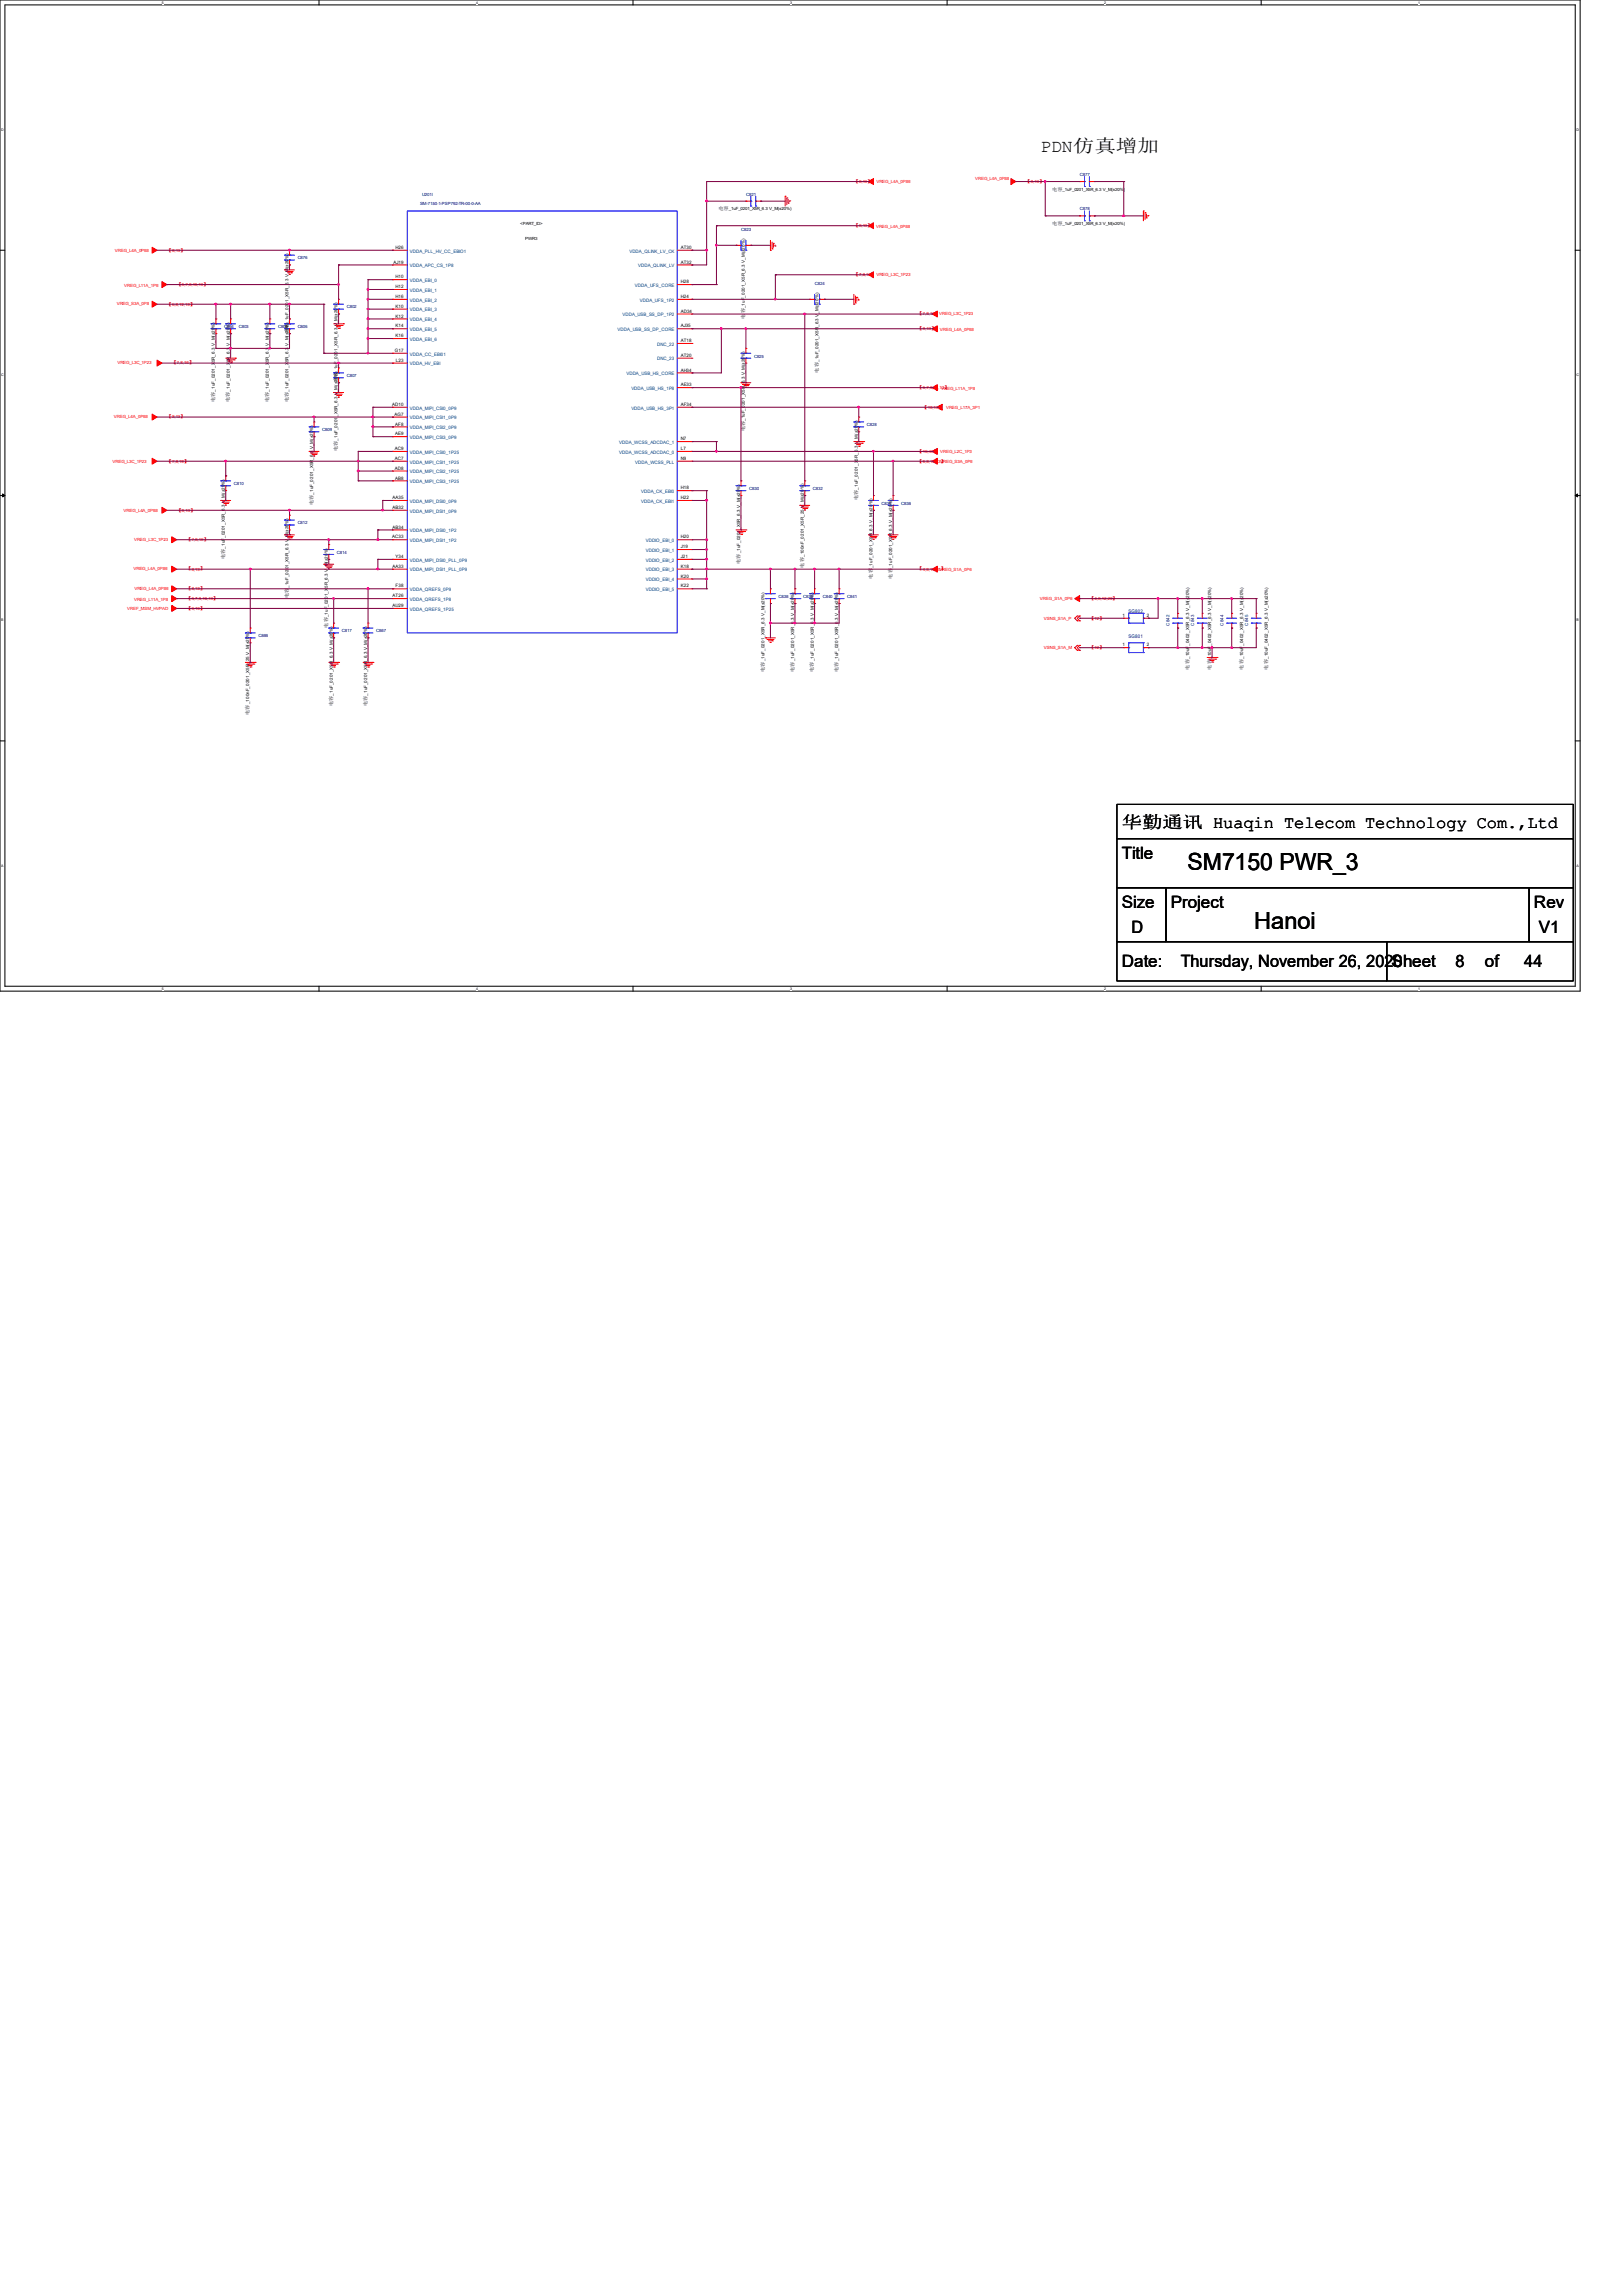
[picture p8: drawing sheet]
<svg xmlns="http://www.w3.org/2000/svg" width="210mm" height="297mm" viewBox="0 0 210 297" stroke-linecap="round" stroke-linejoin="round" font-family="sans-serif">
<defs><g id="words">
<g font-size="3">
<text x="153.7" y="112.6">SM7150 PWR_3</text>
<text x="162.3" y="120.2">Hanoi</text>
</g>
<text font-size="2.3" x="134.6" y="19.7">PDN仿真增加</text>
<g font-size="2.2">
<text x="145.2" y="107.2">华勤通讯 Huaqin Telecom Technology Com.,Ltd</text>
<text x="145.2" y="111.2">Title</text>
<text x="145.2" y="117.6">Size</text>
<text x="151.5" y="117.6">Project</text>
<text x="198.5" y="117.6">Rev</text>
<text x="145.2" y="125.2">Date:</text>
<text x="146.4" y="120.7">D</text>
<text x="152.8" y="125.2">Thursday, November 26, 2020</text>
<text x="180.1" y="125.2">Sheet</text>
<text x="188.3" y="125.2">8</text>
<text x="192.2" y="125.2">of</text>
<text x="197.2" y="125.2">44</text>
<text x="199.1" y="120.7">V1</text>
</g>
<g font-size=".6" fill="#f00">
<text x="110.5" y="23.7">【</text>
<text x="111.2" y="23.7">8,13</text>
<text x="112.2" y="23.7">】</text>
<text x="113.4" y="23.6">VREG_L4A_0P88</text>
<text x="126.2" y="23.3">VREG_L4A_0P88</text>
<text x="132.7" y="23.7">【</text>
<text x="133.4" y="23.7">8,13</text>
<text x="134.5" y="23.7">】</text>
<text x="110.5" y="29.4">【</text>
<text x="111.2" y="29.4">8,13</text>
<text x="112.2" y="29.4">】</text>
<text x="113.4" y="29.5">VREG_L4A_0P88</text>
<text x="14.9" y="32.6">VREG_L4A_0P88</text>
<text x="21.6" y="32.6">【</text>
<text x="22.3" y="32.6">8,13</text>
<text x="23.3" y="32.6">】</text>
<text x="110.5" y="35.7">【</text>
<text x="111.2" y="35.7">7,8,16</text>
<text x="112.7" y="35.7">】</text>
<text x="113.4" y="35.7">VREG_L3C_1P23</text>
<text x="15.1" y="39.5">VREG_S3A_0P8</text>
<text x="16.1" y="37.1">VREG_L11A_1P8</text>
<text x="21.6" y="39.5">【</text>
<text x="22.3" y="39.5">6,8,12,13</text>
<text x="22.9" y="37">【</text>
<text x="23.5" y="37">6,7,8,10,13</text>
<text x="24.6" y="39.5">】</text>
<text x="26.3" y="37">】</text>
<text x="118.7" y="40.8">【</text>
<text x="119.4" y="40.8">7,8,16</text>
<text x="120.9" y="40.8">】</text>
<text x="121.5" y="40.8">VREG_L3C_1P23</text>
<text x="15.2" y="47.2">VREG_L3C_1P23</text>
<text x="22.2" y="47.2">【</text>
<text x="22.9" y="47.2">7,8,16</text>
<text x="24.4" y="47.2">】</text>
<text x="118.7" y="42.7">【</text>
<text x="119.4" y="42.7">8,13</text>
<text x="120.5" y="42.7">】</text>
<text x="121.6" y="42.8">VREG_L4A_0P88</text>
<text x="118.7" y="50.3">【</text>
<text x="119.4" y="52.9">【</text>
<text x="119.4" y="50.3">6,7,8,10,13</text>
<text x="120.1" y="52.9">10,13</text>
<text x="121.4" y="52.9">】</text>
<text x="121.8" y="50.4">VREG_L11A_1P8</text>
<text x="122.2" y="50.3">】</text>
<text x="122.4" y="53">VREG_L17A_3P1</text>
<text x="14.6" y="59.9">VREG_L3C_1P23</text>
<text x="14.7" y="54.1">VREG_L4A_0P88</text>
<text x="21.6" y="54.1">【</text>
<text x="21.6" y="59.9">【</text>
<text x="22.3" y="54.1">8,13</text>
<text x="22.3" y="59.9">7,8,16</text>
<text x="23.3" y="54.1">】</text>
<text x="23.8" y="59.9">】</text>
<text x="118.7" y="58.6">【</text>
<text x="118.7" y="59.9">【</text>
<text x="119.4" y="58.6">16,46</text>
<text x="119.4" y="59.9">6,8,12,13VREG_S3A_0P8</text>
<text x="120.8" y="58.6">】</text>
<text x="121.7" y="58.7">VREG_L2C_1P3</text>
<text x="121.7" y="59.9">】</text>
<text x="16" y="66.3">VREG_L4A_0P88</text>
<text x="17.4" y="70">VREG_L3C_1P23</text>
<text x="22.9" y="66.2">【</text>
<text x="23.5" y="66.2">8,13</text>
<text x="24.1" y="70">【</text>
<text x="24.6" y="66.2">】</text>
<text x="24.8" y="70">7,8,16</text>
<text x="26.3" y="70">】</text>
<text x="17.3" y="73.8">VREG_L4A_0P88</text>
<text x="17.4" y="77.7">VREG_L11A_1P8</text>
<text x="17.4" y="76.4">VREG_L4A_0P88</text>
<text x="24.1" y="76.4">【</text>
<text x="24.1" y="73.8">【</text>
<text x="24.1" y="77.6">【</text>
<text x="24.8" y="76.4">8,13</text>
<text x="24.8" y="73.8">8,13</text>
<text x="24.8" y="77.6">6,7,8,10,13</text>
<text x="25.9" y="76.4">】</text>
<text x="25.9" y="73.8">】</text>
<text x="27.6" y="77.6">】</text>
<text x="118.7" y="73.8">【</text>
<text x="119.4" y="73.8">4,8,12,20VREG_S1A_0P6</text>
<text x="121.7" y="73.8">】</text>
<text x="134.6" y="77.6">VREG_S1A_0P6</text>
<text x="141" y="77.6">【</text>
<text x="141.6" y="77.6">4,8,12,20</text>
<text x="143.9" y="77.6">】</text>
<text x="16.5" y="78.9">VREF_MSM_HVPAD</text>
<text x="24.1" y="78.9">【</text>
<text x="24.8" y="78.9">6,10</text>
<text x="25.9" y="78.9">】</text>
<text x="135.1" y="80.2">VSNS_S1A_P</text>
<text x="135.1" y="84">VSNS_S1A_M</text>
<text x="141" y="80.2">【</text>
<text x="141" y="84">【</text>
<text x="141.6" y="80.2">12</text>
<text x="141.6" y="84">12</text>
<text x="142.2" y="80.2">】</text>
<text x="142.2" y="84">】</text>
</g>
<g font-size=".6" fill="#000080">
<text x="139.7" y="22.8">C877</text>
<text x="54.4" y="26.6">SM-7150-1-PSP792-TR-00-0-AA</text>
<text x="54.6" y="25.3">U201I</text>
<text x="95.9" y="29.9">C823</text>
<text x="96.6" y="25.3">C821</text>
<text x="139.7" y="27.2">C878</text>
<text x="38.5" y="33.6">C876</text>
<text x="44.9" y="39.9">C802</text>
<text x="105.4" y="36.9">C824</text>
<text x="29" y="42.5">C864</text>
<text x="30.9" y="42.5">C803</text>
<text x="36" y="42.5">C805</text>
<text x="38.5" y="42.5">C806</text>
<text x="97.6" y="46.3">C825</text>
<text x="44.9" y="48.8">C807</text>
<text x="41.7" y="55.8">C809</text>
<text x="112.2" y="55.2">C828</text>
<text x="30.3" y="62.8">C810</text>
<text x="96.9" y="63.4">C830</text>
<text x="105.2" y="63.4">C832</text>
<text x="114.1" y="65.3">C835</text>
<text x="116.6" y="65.3">C836</text>
<text x="38.5" y="67.9">C812</text>
<text x="43.6" y="71.7">C814</text>
<text x="100.8" y="77.4">C838</text>
<text x="103.9" y="77.4">C839</text>
<text x="106.5" y="77.4">C840</text>
<text x="109.6" y="77.4">C841</text>
<text x="33.4" y="82.5">C866</text>
<text x="44.2" y="81.8">C817</text>
<text x="48.7" y="81.8">C867</text>
<text x="146" y="82.5">SG801</text>
<text x="146" y="79.3">SG802</text>
<text x="151.3" y="81" transform="rotate(-90 151.3 81)">C842</text>
<text x="154.5" y="81" transform="rotate(-90 154.5 81)">C843</text>
<text x="158.3" y="81" transform="rotate(-90 158.3 81)">C844</text>
<text x="161.5" y="81" transform="rotate(-90 161.5 81)">C845</text>
</g>
<g font-size=".6">
<text x="67.3" y="29.1">&lt;PART_ID&gt;</text>
<text x="93" y="27.2">电容</text>
<text x="94.3" y="27.2">_1uF_0201_X5R_6.3 V_M(±20%)</text>
<text x="136.1" y="24.7">电容</text>
<text x="136.1" y="29.1">电容</text>
<text x="137.5" y="24.7">_1uF_0201_X5R_6.3 V_M(±20%)</text>
<text x="137.5" y="29.1">_1uF_0201_X5R_6.3 V_M(±20%)</text>
<text x="50.9" y="34.1">AJ19</text>
<text x="51.2" y="32.2">H26</text>
<text x="67.9" y="31">PWR3</text>
<text x="88.1" y="32.2">AT30</text>
<text x="88.1" y="34.1">AT32</text>
<text x="37.3" y="41.8" transform="rotate(-90 37.3 41.8)">_1uF_0201_X5R_6.3 V_M(±20%)</text>
<text x="51.2" y="36">H10</text>
<text x="51.2" y="37.3">H12</text>
<text x="51.2" y="38.6">H16</text>
<text x="51.2" y="39.8">K10</text>
<text x="51.2" y="41.1">K12</text>
<text x="88.1" y="36.7">H28</text>
<text x="88.1" y="38.6">H24</text>
<text x="88.1" y="40.5">AD34</text>
<text x="96.4" y="41.2" transform="rotate(-90 96.4 41.2)">电容</text>
<text x="96.4" y="39.9" transform="rotate(-90 96.4 39.9)">_1uF_0201_X5R_6.3 V_M(±20%)</text>
<text x="37.3" y="43.1" transform="rotate(-90 37.3 43.1)">电容</text>
<text x="51.1" y="45.6">G17</text>
<text x="51.2" y="42.4">K14</text>
<text x="51.2" y="43.6">K16</text>
<text x="51.2" y="46.8">L23</text>
<text x="88.1" y="42.4">AJ35</text>
<text x="88.1" y="44.3">AT18</text>
<text x="88.1" y="46.2">AT20</text>
<text x="105.9" y="46.9" transform="rotate(-90 105.9 46.9)">_1uF_0201_X5R_6.3 V_M(±20%)</text>
<text x="27.8" y="52" transform="rotate(-90 27.8 52)">电容</text>
<text x="27.8" y="50.7" transform="rotate(-90 27.8 50.7)">_1uF_0201_X5R_6.3 V_M(±20%)</text>
<text x="29.7" y="52" transform="rotate(-90 29.7 52)">电容</text>
<text x="29.7" y="50.7" transform="rotate(-90 29.7 50.7)">_1uF_0201_X5R_6.3 V_M(±20%)</text>
<text x="34.8" y="52" transform="rotate(-90 34.8 52)">电容</text>
<text x="34.8" y="50.7" transform="rotate(-90 34.8 50.7)">_1uF_0201_X5R_6.3 V_M(±20%)</text>
<text x="37.3" y="52" transform="rotate(-90 37.3 52)">电容</text>
<text x="43.7" y="49.5" transform="rotate(-90 43.7 49.5)">电容</text>
<text x="50.8" y="52.5">AD10</text>
<text x="51.1" y="53.8">AG7</text>
<text x="88.1" y="50">AE33</text>
<text x="88.1" y="48.1">AH34</text>
<text x="88.1" y="52.5">AF34</text>
<text x="105.9" y="48.2" transform="rotate(-90 105.9 48.2)">电容</text>
<text x="43.7" y="58.4" transform="rotate(-90 43.7 58.4)">电容</text>
<text x="43.7" y="57" transform="rotate(-90 43.7 57)">_1uF_0201_X5R_6.3 V_M(±20%)_1uF_0201_X5R_6.3 V_M(±20%)</text>
<text x="51.1" y="58.3">AC9</text>
<text x="51.1" y="59.5">AC7</text>
<text x="51.1" y="55.1">AF8</text>
<text x="51.1" y="56.3">AE9</text>
<text x="88.1" y="58.3">L7</text>
<text x="88.1" y="59.5">N9</text>
<text x="88.1" y="57">N7</text>
<text x="96.4" y="55.8" transform="rotate(-90 96.4 55.8)">电容</text>
<text x="96.4" y="54.5" transform="rotate(-90 96.4 54.5)">_1uF_0201_X5R_6.3 V_M(±20%)</text>
<text x="40.5" y="65.4" transform="rotate(-90 40.5 65.4)">电容</text>
<text x="40.5" y="64" transform="rotate(-90 40.5 64)">_1uF_0201_X5R_6.3 V_M(±20%)</text>
<text x="50.8" y="64.6">AA35</text>
<text x="50.8" y="65.9">AB32</text>
<text x="51.1" y="60.8">AD8</text>
<text x="51.1" y="62.1">AB8</text>
<text x="88.1" y="63.3">H18</text>
<text x="88.1" y="64.6">H22</text>
<text x="111" y="64.7" transform="rotate(-90 111 64.7)">电容</text>
<text x="111" y="63.4" transform="rotate(-90 111 63.4)">_1uF_0201_X5R_6.3 V_M(±20%)</text>
<text x="29.1" y="71" transform="rotate(-90 29.1 71)">_1uF_0201_X5R_6.3 V_M(±20%)</text>
<text x="50.8" y="69.7">AC33</text>
<text x="50.8" y="68.4">AB34</text>
<text x="88.1" y="69.7">H20</text>
<text x="88.1" y="71">J19</text>
<text x="95.8" y="71.6" transform="rotate(-90 95.8 71.6)">_1uF_0201_X5R_6.3 V_M(±20%)</text>
<text x="29.1" y="72.3" transform="rotate(-90 29.1 72.3)">电容</text>
<text x="37.3" y="77.4" transform="rotate(-90 37.3 77.4)">电容</text>
<text x="37.3" y="76.1" transform="rotate(-90 37.3 76.1)">_1uF_0201_X5R_6.3 V_M(±20%)</text>
<text x="50.8" y="73.5">AA33</text>
<text x="50.8" y="77.3">AT26</text>
<text x="51.2" y="72.2">Y34</text>
<text x="51.2" y="76">F38</text>
<text x="88.1" y="72.2">J21</text>
<text x="88.1" y="73.5">K18</text>
<text x="88.1" y="74.8">K20</text>
<text x="88.1" y="76">K22</text>
<text x="95.8" y="73" transform="rotate(-90 95.8 73)">电容</text>
<text x="104" y="73.4" transform="rotate(-90 104 73.4)">电容</text>
<text x="104" y="72.1" transform="rotate(-90 104 72.1)">_100nF_0201_X5R_25 V_M(±20%)</text>
<text x="112.9" y="74.9" transform="rotate(-90 112.9 74.9)">电容</text>
<text x="112.9" y="73.5" transform="rotate(-90 112.9 73.5)">_1uF_0201_X5R_6.3 V_M(±20%)</text>
<text x="115.4" y="74.9" transform="rotate(-90 115.4 74.9)">电容</text>
<text x="115.4" y="73.5" transform="rotate(-90 115.4 73.5)">_1uF_0201_X5R_6.3 V_M(±20%)</text>
<text x="42.4" y="81.2" transform="rotate(-90 42.4 81.2)">电容</text>
<text x="42.4" y="79.9" transform="rotate(-90 42.4 79.9)">_1uF_0201_X5R_6.3 V_M(±20%)</text>
<text x="50.8" y="78.6">AU29</text>
<text x="145.2" y="83.7">1</text>
<text x="145.2" y="79.8">1</text>
<text x="148.4" y="83.7">2</text>
<text x="148.4" y="79.8">2</text>
<text x="98.9" y="87" transform="rotate(-90 98.9 87)">电容</text>
<text x="98.9" y="85.6" transform="rotate(-90 98.9 85.6)">_1uF_0201_X5R_6.3 V_M(±20%)</text>
<text x="102.7" y="87" transform="rotate(-90 102.7 87)">电容</text>
<text x="102.7" y="85.6" transform="rotate(-90 102.7 85.6)">_1uF_0201_X5R_6.3 V_M(±20%)</text>
<text x="105.3" y="87" transform="rotate(-90 105.3 87)">电容</text>
<text x="105.3" y="85.6" transform="rotate(-90 105.3 85.6)">_1uF_0201_X5R_6.3 V_M(±20%)</text>
<text x="108.5" y="87" transform="rotate(-90 108.5 87)">电容</text>
<text x="108.5" y="85.6" transform="rotate(-90 108.5 85.6)">_1uF_0201_X5R_6.3 V_M(±20%)</text>
<text x="153.9" y="86.7" transform="rotate(-90 153.9 86.7)">电容</text>
<text x="153.9" y="85.3" transform="rotate(-90 153.9 85.3)">_10uF_0402_X5R_6.3 V_M(±20%)</text>
<text x="156.7" y="86.7" transform="rotate(-90 156.7 86.7)">电容</text>
<text x="156.7" y="85.3" transform="rotate(-90 156.7 85.3)">_10uF_0402_X5R_6.3 V_M(±20%)</text>
<text x="160.9" y="86.7" transform="rotate(-90 160.9 86.7)">电容</text>
<text x="160.9" y="85.3" transform="rotate(-90 160.9 85.3)">_10uF_0402_X5R_6.3 V_M(±20%)</text>
<text x="164" y="86.7" transform="rotate(-90 164 86.7)">电容</text>
<text x="164.1" y="85.3" transform="rotate(-90 164.1 85.3)">_10uF_0402_X5R_6.3 V_M(±20%)</text>
<text x="32.3" y="92.5" transform="rotate(-90 32.3 92.5)">电容</text>
<text x="32.3" y="91.1" transform="rotate(-90 32.3 91.1)">_100nF_0201_X5R_25 V_M(±20%)</text>
<text x="43.1" y="91.4" transform="rotate(-90 43.1 91.4)">电容</text>
<text x="43.1" y="90" transform="rotate(-90 43.1 90)">_1uF_0201_X5R_6.3 V_M(±20%)</text>
<text x="47.5" y="91.4" transform="rotate(-90 47.5 91.4)">电容</text>
<text x="47.5" y="90" transform="rotate(-90 47.5 90)">_1uF_0201_X5R_6.3 V_M(±20%)</text>
</g>
<g font-size=".6" fill="#004080">
<text x="53" y="32.7">VDDA_PLL_HV_CC_EBIO1</text>
<text x="53" y="34.6">VDDA_APC_CS_1P8</text>
<text x="81.4" y="32.7">VDDA_QLINK_LV_CK</text>
<text x="82.6" y="34.6">VDDA_QLINK_LV</text>
<text x="53" y="36.5">VDDA_EBI_0</text>
<text x="53" y="37.8">VDDA_EBI_1</text>
<text x="53" y="39">VDDA_EBI_2</text>
<text x="53" y="40.3">VDDA_EBI_3</text>
<text x="53" y="41.6">VDDA_EBI_4</text>
<text x="80.6" y="40.9">VDDA_USB_SS_DP_1P2</text>
<text x="82.2" y="37.1">VDDA_UFS_CORE</text>
<text x="82.8" y="39">VDDA_UFS_1P2</text>
<text x="53" y="42.8">VDDA_EBI_5</text>
<text x="53" y="44.1">VDDA_EBI_6</text>
<text x="53" y="47.3">VDDA_HV_EBI</text>
<text x="53" y="46">VDDA_CC_EBI01</text>
<text x="79.9" y="42.8">VDDA_USB_SS_DP_CORE</text>
<text x="85" y="44.7">DNC_22</text>
<text x="85" y="46.7">DNC_23</text>
<text x="53" y="53">VDDA_MIPI_CSI0_0P9</text>
<text x="81.1" y="48.6">VDDA_USB_HS_CORE</text>
<text x="81.7" y="50.5">VDDA_USB_HS_1P8</text>
<text x="81.7" y="53">VDDA_USB_HS_3P1</text>
<text x="53" y="58.7">VDDA_MIPI_CSI0_1P25</text>
<text x="53" y="54.3">VDDA_MIPI_CSI1_0P9</text>
<text x="53" y="60">VDDA_MIPI_CSI1_1P25</text>
<text x="53" y="55.5">VDDA_MIPI_CSI2_0P9</text>
<text x="53" y="56.8">VDDA_MIPI_CSI3_0P9</text>
<text x="80.1" y="58.7">VDDA_WCSS_ADCDAC_0</text>
<text x="80.1" y="57.4">VDDA_WCSS_ADCDAC_1</text>
<text x="82.2" y="60">VDDA_WCSS_PLL</text>
<text x="53" y="61.3">VDDA_MIPI_CSI2_1P25</text>
<text x="53" y="65.1">VDDA_MIPI_DSI0_0P9</text>
<text x="53" y="62.5">VDDA_MIPI_CSI3_1P25</text>
<text x="83" y="63.8">VDDA_CK_EBI0</text>
<text x="83" y="65.1">VDDA_CK_EBI1</text>
<text x="53" y="68.9">VDDA_MIPI_DSI0_1P2</text>
<text x="53" y="66.3">VDDA_MIPI_DSI1_0P9</text>
<text x="53" y="70.1">VDDA_MIPI_DSI1_1P2</text>
<text x="83.6" y="70.1">VDDIO_EBI_0</text>
<text x="83.6" y="71.4">VDDIO_EBI_1</text>
<text x="53" y="72.7">VDDA_MIPI_DSI0_PLL_0P9</text>
<text x="53" y="74">VDDA_MIPI_DSI1_PLL_0P9</text>
<text x="53" y="76.5">VDDA_QREFS_0P9</text>
<text x="53" y="77.8">VDDA_QREFS_1P8</text>
<text x="83.6" y="72.7">VDDIO_EBI_2</text>
<text x="83.6" y="74">VDDIO_EBI_3</text>
<text x="83.6" y="75.2">VDDIO_EBI_4</text>
<text x="83.6" y="76.5">VDDIO_EBI_5</text>
<text x="53" y="79">VDDA_QREFS_1P25</text>
</g>
<g font-size=".5">
<text x="21" y=".5">5</text>
<text x="61.6" y=".5">4</text>
<text x="102.2" y=".5">3</text>
<text x="142.9" y=".5">2</text>
<text x="183.5" y=".5">1</text>
<text x=".2" y="16.9">D</text>
<text x="204" y="16.9">D</text>
<text x=".2" y="48.6">C</text>
<text x="204" y="48.6">C</text>
<text x=".2" y="80.4">B</text>
<text x="204" y="80.4">B</text>
<text x=".2" y="112.1">A</text>
<text x="204" y="112.1">A</text>
<text x="21" y="128.1">5</text>
<text x="61.6" y="128.1">4</text>
<text x="102.2" y="128.1">3</text>
<text x="142.9" y="128.1">2</text>
<text x="183.5" y="128.1">1</text>
</g>
</g></defs>
<path d="M0 0h204.5v128.3h-204.5zM.6 .6h203.2v127h-203.2z" fill="none" stroke="#000" stroke-width=".13"/>
<g fill="#fff">
<path d="M21 .1h.2v.5h-.2z"/>
<path d="M21 127.7h.2v.5h-.2z"/>
</g>
<path d="M41.3 0v.6M41.3 127.6v.7" fill="none" stroke="#000" stroke-width=".13"/>
<g fill="#fff">
<path d="M61.6 .1h.2v.5h-.2z"/>
<path d="M61.6 127.7h.2v.5h-.2z"/>
</g>
<path d="M81.9 0v.6M81.9 127.6v.7" fill="none" stroke="#000" stroke-width=".13"/>
<g fill="#fff">
<path d="M102.2 .1h.2v.5h-.2z"/>
<path d="M102.2 127.7h.2v.5h-.2z"/>
</g>
<path d="M122.6 0v.6M122.6 127.6v.7" fill="none" stroke="#000" stroke-width=".13"/>
<g fill="#fff">
<path d="M142.9 .1h.2v.5h-.2z"/>
<path d="M142.9 127.7h.2v.5h-.2z"/>
</g>
<path d="M163.2 0v.6M163.2 127.6v.7" fill="none" stroke="#000" stroke-width=".13"/>
<g fill="#fff">
<path d="M183.5 .1h.2v.5h-.2z"/>
<path d="M183.5 127.7h.2v.5h-.2z"/>
<path d="M.2 16.5h.3v.5h-.3z"/>
<path d="M204 16.5h.3v.5h-.3z"/>
<path d="M.2 48.3h.3v.5h-.3z"/>
<path d="M204 48.3h.3v.5h-.3z"/>
</g>
<path d="M0 32.4h.6M203.8 32.4h.7" fill="none" stroke="#000" stroke-width=".13"/>
<g fill="#fff">
<path d="M.2 80h.2v.5h-.2z"/>
<path d="M204 80h.3v.5h-.3z"/>
</g>
<path d="M0 64.1h.6M203.8 64.1h.7" fill="none" stroke="#000" stroke-width=".13"/>
<path d="M.3 63.9l.3 .2-.3 .2zM203.8 64.1l.3-.2v.4z" fill="#000" stroke="#000" stroke-width=".13"/>
<g fill="#fff">
<path d="M.2 111.8h.3v.5h-.3z"/>
<path d="M204 111.8h.3v.5h-.3z"/>
</g>
<path d="M0 95.9h.6M203.8 95.9h.7M144.5 108.5h59.1v6.4h-59.1zM144.5 104.1h59.1v4.4h-59.1zM144.5 114.9h6.4v7h-6.4zM150.9 114.9h47v7h-47zM197.9 114.9h5.7v7h-5.7zM144.5 121.9h35v5.1h-35zM179.5 121.9h24.1v5.1h-24.1z" fill="none" stroke="#000" stroke-width=".13"/>
<g fill="none" stroke="#f00" stroke-width=".13">
<path d="M36.8 34.9h.1M36.8 34.9h1.3M37 35.1h.1M37 35.1h.9M37.2 35.3h.5M37.4 35.5h.1M37.5 32.4h.1M37.5 34.3h.1M37.5 32.4v.6M37.5 33.7v.6M37.7 35.3h.1M43.8 38.7h.1"/>
<path d="M43.8 38.7v.7M50.8 36.2h.1M50.8 37.5h.1M50.8 38.7h.1M50.8 32.4h.1M50.8 34.3h.1M50.8 36.2h1.9M50.8 37.5h1.9M50.8 38.7h1.9M50.8 32.4h1.9M50.8 34.3h1.9M87.6 38.7h1.9"/>
<path d="M87.6 32.4h1.9M87.6 36.8h1.9M87.6 34.3h1.9M89.5 32.4h.1M89.5 36.8h.1M89.5 38.7h.1M89.5 34.3h.1M95.2 31.7h.1M95.2 31.7h.7M96.5 26h.1M96.5 31.7h.7M96.5 26h.7"/>
<path d="M97.2 31.7h.1M97.8 26h.6M98.4 26h.1M99.7 32.4h.1M99.7 31.1v1.3M99.9 32.2h.1M99.9 31.3v.9M100.1 31.5h.1M100.1 31.5v.5M100.3 31.8h.1M100.3 31.7v.1M101.6 25.4h.1"/>
<path d="M101.6 25.4v1.3M101.8 25.6h.1M101.8 25.6v.9M102 26.3h.1M102 25.8v.5M102.2 26h.1M102.2 26v.1M104.8 38.7h.1M104.8 38.7h.6M106 38.7h.7M106.7 38.7h.1M110.5 39.4h.1"/>
<path d="M110.5 38.1v1.3M110.7 39.2h.1M110.7 38.3v.9M110.9 38.5h.1M110.9 38.5v.5M111.1 38.8h.1M111.1 38.7v.1M139.7 23.5h.1M139.7 27.9h.1M139.7 23.5h.6M139.7 27.9h.6M141 23.5h.6"/>
<path d="M141 27.9h.6M141.6 23.5h.1M141.6 27.9h.1M148 27.3h.1M148 27.3v1.3M148.2 27.5h.1M148.2 27.5v.9M148.3 28.2h.1M148.3 27.7v.5M148.5 27.9h.1M148.5 27.9v.1M27.9 41.3h.1"/>
<path d="M27.9 43.2h.1M27.9 41.3v.6M27.9 42.5v.7M29.2 46.4h1.3M29.4 46.6h.9M29.6 46.7h.1M29.6 46.7h.5M29.8 46.9h.1M29.8 41.3h.1M29.8 43.2h.1M29.8 41.3v.6M29.8 42.5v.7"/>
<path d="M29.9 46.9h.1M30.3 46.6h.1M30.5 46.4h.1M34.9 41.3h.1M34.9 43.2h.1M34.9 41.3v.6M34.9 42.5v.7M37.5 41.3h.1M37.5 43.2h.1M37.5 41.3v.6M37.5 42.5v.7M40 58.4h.1"/>
<path d="M40 58.4h1.3M40.2 58.6h.1M40.2 58.6h.9M40.4 58.8h.5M40.6 59h.1M40.6 54.6h.1M40.6 56.5h.1M40.6 54.6v.6M40.6 55.9v.6M40.9 58.8h.1M43.2 50.8h.1M43.2 41.9h1.2"/>
<path d="M43.2 50.8h1.2M43.4 51h.1M43.4 42.1h.9M43.4 51h.9M43.6 42.3h.1M43.6 42.3h.5M43.6 51.2h.5M43.8 51.4h.1M43.8 42.5h.1M43.8 47.6h.1M43.8 49.5h.1M43.8 40.6h.1"/>
<path d="M43.8 40v.6M43.8 47.6v.7M43.8 48.9v.6M43.9 42.5h.1M44.1 51.2h.1M44.3 42.1h.1M44.4 41.9h.1M50.8 40h.1M50.8 41.3h.1M50.8 52.7h.1M50.8 58.4h.1M50.8 54h.1"/>
<path d="M50.8 59.7h.1M50.8 55.2h.1M50.8 42.5h.1M50.8 43.8h.1M50.8 47h.1M50.8 45.7h.1M50.8 56.5h.1M50.8 58.4h1.9M50.8 40h1.9M50.8 41.3h1.9M50.8 59.7h1.9M50.8 52.7h1.9"/>
<path d="M50.8 54h1.9M50.8 55.2h1.9M50.8 42.5h1.9M50.8 43.8h1.9M50.8 47h1.9M50.8 45.7h1.9M50.8 56.5h1.9M87.6 46.4h1.9M87.6 58.4h1.9M87.6 57.1h1.9M87.6 50.2h1.9M87.6 48.3h1.9"/>
<path d="M87.6 59.7h1.9M87.6 52.7h1.9M87.6 40.6h1.9M87.6 42.5h1.9M87.6 44.4h1.9M89.5 50.2h.1M89.5 48.3h.1M89.5 58.4h.1M89.5 59.7h.1M89.5 40.6h.1M89.5 42.5h.1M89.5 44.4h.1"/>
<path d="M89.5 46.4h.1M89.5 57.1h.1M89.5 52.7h.1M95.9 49.5h.1M95.9 49.5h1.3M96.1 49.7h.1M96.1 49.7h.9M96.3 49.9h.5M96.5 50.1h.1M96.5 45.1h.1M96.5 47h.1M96.5 45.1v.6"/>
<path d="M96.5 46.4v.6M96.8 49.9h.1M110.5 57.1h1.3M110.7 57.4h.9M110.9 57.5h.1M110.9 57.5h.5M111.1 57.7h.1M111.1 54h.1M111.1 55.9h.1M111.1 54v.6M111.1 55.2v.7M111.2 57.7h.1"/>
<path d="M111.6 57.4h.1M111.8 57.1h.1M28.6 64.8h.1M28.6 64.8h1.2M28.8 65h.1M28.8 65h.9M29 65.2h.5M29.2 65.4h.1M29.2 61.6h.1M29.2 63.5h.1M29.2 61.6v.6M29.2 62.9v.6"/>
<path d="M29.5 65.2h.1M36.8 69.2h.1M36.8 69.2h1.3M37 69.4h.1M37 69.4h.9M37.2 69.6h.5M37.4 69.8h.1M37.5 66.7h.1M37.5 68.6h.1M37.5 66.7v.6M37.5 67.9v.7M37.7 69.6h.1"/>
<path d="M41.9 73h.1M41.9 73h1.3M42.1 73.2h.1M42.1 73.2h.9M42.3 73.4h.5M42.5 73.6h.1M42.5 70.5h.1M42.5 72.4h.1M42.5 70.5v.6M42.5 71.8v.6M42.8 73.4h.1M50.8 61h.1"/>
<path d="M50.8 72.4h.1M50.8 73.7h.1M50.8 64.8h.1M50.8 68.6h.1M50.8 66h.1M50.8 69.8h.1M50.8 76.2h.1M50.8 77.5h.1M50.8 78.7h.1M50.8 62.2h.1M50.8 64.8h1.9M50.8 68.6h1.9"/>
<path d="M50.8 69.8h1.9M50.8 72.4h1.9M50.8 73.7h1.9M50.8 76.2h1.9M50.8 61h1.9M50.8 66h1.9M50.8 77.5h1.9M50.8 78.7h1.9M50.8 62.2h1.9M87.6 64.8h1.9M87.6 69.8h1.9M87.6 71.1h1.9"/>
<path d="M87.6 72.4h1.9M87.6 73.7h1.9M87.6 74.9h1.9M87.6 76.2h1.9M87.6 63.5h1.9M89.5 69.8h.1M89.5 71.1h.1M89.5 72.4h.1M89.5 73.7h.1M89.5 74.9h.1M89.5 76.2h.1M89.5 63.5h.1"/>
<path d="M89.5 64.8h.1M95.2 68.6h1.3M95.5 68.8h.9M95.6 69h.1M95.6 69h.5M95.8 69.2h.2M95.9 62.2h.1M95.9 64.1h.1M95.9 62.2v.7M95.9 63.5v.6M96 69.2h.1M96.4 68.8h.1"/>
<path d="M96.5 68.6h.1M99.7 76.2h.1M99.7 78.1h.1M99.7 76.2v.6M99.7 77.5v.6M102.9 78.1h.1M102.9 76.2h.1M102.9 76.2v.6M102.9 77.5v.6M103.5 65.4h.1M103.5 65.4h1.3M103.7 65.6h.1"/>
<path d="M103.7 65.6h.9M103.9 65.8h.5M104.1 66h.1M104.1 62.2h.1M104.1 64.1h.1M104.1 62.2v.7M104.1 63.5v.6M104.4 65.8h.1M105.4 76.2h.1M105.4 78.1h.1M105.4 76.2v.6M105.4 77.5v.6"/>
<path d="M108.6 76.2h.1M108.6 78.1h.1M108.6 76.2v.6M108.6 77.5v.6M112.4 69.2h.1M112.4 69.2h1.3M112.6 69.4h.1M112.6 69.4h.9M112.8 69.6h.5M113 69.8h.1M113 64.1h.1M113 66h.1"/>
<path d="M113 64.1v.7M113 65.4v.6M113.3 69.6h.1M114.9 69.2h.1M114.9 69.2h1.3M115.1 69.4h.1M115.1 69.4h.9M115.3 69.6h.5M115.5 69.8h.1M115.5 69.8h.2M115.6 64.1h.1M115.6 66h.1"/>
<path d="M115.6 64.1v.7M115.6 65.4v.6M115.8 69.6h.1M139.4 79.7h.1M139.4 79.7l-.3 .3 .3 .3M139.7 79.7h.1M139.7 79.7l-.3 .3 .3 .3M152.4 79.4h.1M152.4 79.4v.6M155.6 79.4h.1M155.6 79.4v.6M159.4 79.4h.1"/>
<path d="M159.4 79.4v.6M162.6 79.4h.1M162.6 79.4v.6M31.7 85.7h1.3M32 85.9h.9M32.1 86.1h.1M32.1 86.1h.5M32.3 86.3h.2M32.4 81.3h.1M32.4 83.2h.1M32.4 81.3v.6M32.4 82.5v.7"/>
<path d="M32.5 86.3h.1M32.9 85.9h.1M33 85.7h.1M42.5 85.7h1.3M42.8 85.9h.8M42.9 86.1h.1M42.9 86.1h.5M43.1 86.3h.2M43.2 80.6h.1M43.2 82.5h.1M43.2 80.6v.7M43.2 81.9v.6"/>
<path d="M43.3 86.3h.1M43.6 85.9h.1M43.8 85.7h.1M47 85.7h1.3M47.2 85.9h.9M47.4 86.1h.1M47.4 86.1h.5M47.6 86.3h.1M47.6 80.6h.1M47.6 82.5h.1M47.6 80.6v.7M47.6 81.9v.6"/>
<path d="M47.7 86.3h.1M48.1 85.9h.1M48.3 85.7h.1M99.1 82.5h.1M99.1 82.5h1.2M99.3 82.8h.1M99.3 82.8h.9M99.4 82.9h.5M99.7 83.1h.1M99.9 82.9h.1M139.4 80.3h.1M139.4 83.5h.1"/>
<path d="M139.4 84.2h.1M139.4 83.5l-.3 .3 .3 .4M139.7 80.3h.1M139.7 83.5h.1M139.7 84.2h.1M139.7 83.5l-.3 .3 .3 .4M145.4 83.8h.1M145.4 80h.1M145.4 83.8h.6M145.4 80h.6M148 83.8h.6M148 80h.6"/>
<path d="M148.6 83.8h.1M148.6 80h.1M152.4 81.3h.1M152.4 80.6v.7M155.6 81.3h.1M155.6 80.6v.7M156.2 85.1h1.3M156.4 85.3h.9M156.6 85.5h.1M156.6 85.5h.5M156.8 85.7h.1M156.9 85.7h.1"/>
<path d="M157.3 85.3h.1M157.5 85.1h.1M159.4 81.3h.1M159.4 80.6v.7M162.6 81.3h.1M162.6 80.6v.7"/>
</g>
<g fill="#f00" stroke="#f00" stroke-width=".13">
<path d="M19.7 39l.6 .4-.6 .4z" fill-rule="evenodd"/>
<path d="M21 36.4l.6 .4-.6 .4z" fill-rule="evenodd"/>
<path d="M112.4 29.2l.6-.4v.8z" fill-rule="evenodd"/>
<path d="M120.6 42.5l.7-.3v.7z" fill-rule="evenodd"/>
<path d="M19.7 53.6l.6 .4-.6 .4z" fill-rule="evenodd"/>
<path d="M19.7 59.3l.6 .4-.6 .4z" fill-rule="evenodd"/>
<path d="M21 65.7l.6 .3-.6 .4z" fill-rule="evenodd"/>
<path d="M22.2 75.8l.7 .4-.7 .4z" fill-rule="evenodd"/>
<path d="M22.2 73.3l.7 .4-.7 .3z" fill-rule="evenodd"/>
<path d="M22.2 69.5l.7 .3-.7 .4z" fill-rule="evenodd"/>
<path d="M112.4 35.6l.6-.4v.7z" fill-rule="evenodd"/>
<path d="M139.1 77.5l.6-.4v.8z" fill-rule="evenodd"/>
<path d="M20.3 46.6l.7 .4-.7 .4z" fill-rule="evenodd"/>
<path d="M22.2 77.1l.7 .4-.7 .4z" fill-rule="evenodd"/>
<path d="M22.2 78.4l.7 .3-.7 .4z" fill-rule="evenodd"/>
<path d="M112.4 23.5l.6-.4v.8z" fill-rule="evenodd"/>
<path d="M120.6 40.6l.7-.3v.7z" fill-rule="evenodd"/>
<path d="M120.6 50.2l.7-.4v.7z" fill-rule="evenodd"/>
<path d="M120.6 73.7l.7-.4v.7z" fill-rule="evenodd"/>
<path d="M120.6 58.4l.7-.4v.8z" fill-rule="evenodd"/>
<path d="M120.6 59.7l.7-.4v.8z" fill-rule="evenodd"/>
<path d="M121.3 52.7l.6-.4v.8z" fill-rule="evenodd"/>
<path d="M19.7 32l.6 .4-.6 .4z" fill-rule="evenodd"/>
<path d="M130.8 23.1l.6 .4-.6 .4z" fill-rule="evenodd"/>
</g>
<g fill="none" stroke="#00f" stroke-width=".13">
<path d="M36.8 33h.1M36.8 33.7h.1M36.8 33h1.3M36.8 33.7h1.3M37.5 33h.1M37.5 33.7h.1M43.2 39.4h.1M43.2 39.4h1.2M43.8 39.4h.1M52.7 27.3h34.9v54.6h-34.9zM95.9 31.7h.1M95.9 32.4h.1"/>
<path d="M95.9 31.1v1.3M96.5 32.4h.1M96.5 31.7h.1M96.5 31.1v1.3M97.2 26h.1M97.2 26.7h.1M97.2 25.4v1.3M97.8 26.7h.1M97.8 26h.1M97.8 25.4v1.3M105.4 38.7h.1M105.4 39.4h.1"/>
<path d="M105.4 38.1v1.3M106 39.4h.1M106 38.7h.1M106 38.1v1.3M140.3 23.5h.1M140.3 24.1h.1M140.3 27.9h.1M140.3 28.6h.1M140.3 22.9v1.2M140.3 27.3v1.3M141 24.1h.1M141 23.5h.1"/>
<path d="M141 28.6h.1M141 27.9h.1M141 22.9v1.2M141 27.3v1.3M27.3 41.9h.1M27.3 42.5h.1M27.3 41.9h1.3M27.3 42.5h1.3M27.9 41.9h.1M27.9 42.5h.1M29.2 41.9h.1M29.2 42.5h.1"/>
<path d="M29.2 41.9h1.3M29.2 42.5h1.3M29.8 41.9h.1M29.8 42.5h.1M34.3 41.9h.1M34.3 42.5h.1M34.3 41.9h1.3M34.3 42.5h1.3M34.9 41.9h.1M34.9 42.5h.1M36.8 41.9h.1M36.8 42.5h.1"/>
<path d="M36.8 41.9h1.3M36.8 42.5h1.3M37.5 41.9h.1M37.5 42.5h.1M40 55.2h.1M40 55.9h.1M40 55.2h1.3M40 55.9h1.3M40.6 55.2h.1M40.6 55.9h.1M43.2 48.3h.1M43.2 48.9h.1"/>
<path d="M43.2 40h.1M43.2 48.3h1.2M43.2 48.9h1.2M43.2 40h1.2M43.8 48.3h.1M43.8 48.9h.1M43.8 40h.1M95.9 45.7h.1M95.9 46.4h.1M95.9 45.7h1.3M95.9 46.4h1.3M96.5 45.7h.1"/>
<path d="M96.5 46.4h.1M110.5 54.6h.1M110.5 55.2h.1M110.5 55.2h1.3M110.5 54.6h1.3M111.1 54.6h.1M111.1 55.2h.1M28.6 62.2h.1M28.6 62.9h.1M28.6 62.9h1.2M28.6 62.2h1.2M29.2 62.2h.1"/>
<path d="M29.2 62.9h.1M36.8 67.3h.1M36.8 67.9h.1M36.8 67.3h1.3M36.8 67.9h1.3M37.5 67.3h.1M37.5 67.9h.1M41.9 71.1h.1M41.9 71.8h.1M41.9 71.1h1.3M41.9 71.8h1.3M42.5 71.1h.1"/>
<path d="M42.5 71.8h.1M95.2 62.9h.1M95.2 63.5h.1M95.2 62.9h1.3M95.2 63.5h1.3M95.9 62.9h.1M95.9 63.5h.1M99.1 76.8h.1M99.1 77.5h.1M99.1 76.8h1.2M99.1 77.5h1.2M99.7 76.8h.1"/>
<path d="M99.7 77.5h.1M102.2 76.8h1.3M102.2 77.5h1.3M102.9 77.5h.1M102.9 76.8h.1M103.5 62.9h.1M103.5 63.5h.1M103.5 77.5h.1M103.5 76.8h.1M103.5 62.9h1.3M103.5 63.5h1.3M104.1 62.9h.1"/>
<path d="M104.1 63.5h.1M104.8 76.8h.1M104.8 77.5h.1M104.8 76.8h1.2M104.8 77.5h1.2M105.4 76.8h.1M105.4 77.5h.1M107.9 76.8h.1M107.9 77.5h.1M107.9 76.8h1.3M107.9 77.5h1.3M108.6 76.8h.1"/>
<path d="M108.6 77.5h.1M112.4 64.8h.1M112.4 65.4h.1M112.4 64.8h1.3M112.4 65.4h1.3M113 64.8h.1M113 65.4h.1M114.9 64.8h.1M114.9 65.4h.1M114.9 64.8h1.3M114.9 65.4h1.3M115.6 64.8h.1"/>
<path d="M115.6 65.4h.1M146 79.4h.1M146 79.4v1.2M146 79.4h2M148 79.4h.1M148 79.4v1.2M31.7 81.9h.1M31.7 82.5h.1M31.7 81.9h1.3M31.7 82.5h1.3M32.4 81.9h.1M32.4 82.5h.1"/>
<path d="M42.5 81.3h.1M42.5 81.9h.1M42.5 81.3h1.3M42.5 81.9h1.3M43.2 81.3h.1M43.2 81.9h.1M47 81.3h.1M47 81.9h.1M47 81.3h1.3M47 81.9h1.3M47.6 81.3h.1M47.6 81.9h.1"/>
<path d="M146 83.8h.1M146 84.5h.1M146 83.2h.1M146 80h.1M146 80.6h.1M146 80.6h2M146 84.5h2M146 83.2v1.3M146 83.2h2M148 83.8h.1M148 83.2h.1M148 84.5h.1"/>
<path d="M148 80h.1M148 80.6h.1M148 83.2v1.3M151.8 80h.1M151.8 80.6h.1M151.8 80h1.2M151.8 80.6h1.2M152.4 80h.1M152.4 80.6h.1M154.9 80h.1M154.9 80.6h.1M154.9 80h1.3"/>
<path d="M154.9 80.6h1.3M155.6 80h.1M155.6 80.6h.1M158.7 80h.1M158.7 80.6h.1M158.7 80h1.3M158.7 80.6h1.3M159.4 80h.1M159.4 80.6h.1M161.9 80h.1M161.9 80.6h.1M161.9 80h1.3"/>
<path d="M161.9 80.6h1.3M162.6 80h.1M162.6 80.6h.1"/>
</g>
<g fill="none" stroke="#800040" stroke-width=".13">
<path d="M20.3 39.4h21.6M20.3 32.4h30.5M21.6 36.8h.1M21.6 36.8h22.2M27.9 39.4h.1M27.9 39.4v1.9M29.8 39.4h.1M29.8 39.4v1.9M34.9 39.4h.1M34.9 39.4v1.9M37.5 32.4h.1M37.5 34.3h.1"/>
<path d="M37.5 34.3v.6M37.5 39.4v1.9M41.9 39.4h.1M41.9 39.4v6.3M43.8 36.8h.1M43.8 34.3h.1M43.8 34.3v4.4M43.8 34.3h7M47.6 38.7h.1M47.6 36.2h.1M47.6 37.5h.1M47.6 37.5h3.2"/>
<path d="M47.6 36.2v9.5M47.6 38.7h3.2M47.6 36.2h3.2M50.8 37.5h.1M50.8 32.4h.1M89.5 36.8h.1M89.5 38.7h.1M89.5 32.4h.1M89.5 34.3h.1M89.5 38.7h15.3M89.5 36.8h3.2M89.5 32.4h1.9"/>
<path d="M91.4 26h.1M91.4 32.4h.1M91.4 26h5.1M92.7 36.8h.1M92.7 29.2h.1M92.7 29.2v7.6M92.7 29.2h19.7M92.7 31.7h2.5M95.2 31.7h.1M97.2 31.7h.1M97.2 31.7h2.5M98.4 26h.1"/>
<path d="M98.4 26h3.2M100.3 38.7h.1M100.3 35.6h.1M100.3 35.6v3.1M100.3 35.6h12.1M106.7 38.7h.1M106.7 38.7h3.8M112.4 23.5h.1M112.4 23.5h-21v10.8h-1.9M131.4 23.5h.1M131.4 23.5h8.3M135.3 27.9h.1"/>
<path d="M135.3 23.5h.1M135.3 27.9h4.4M135.3 23.5v4.4M141.6 23.5h.1M141.6 27.9h.1M141.6 23.5h3.8M141.6 27.9h6.4M145.4 23.5h.1M145.4 27.9h.1M145.4 23.5v4.4M20.3 54h30.5M20.3 59.7h30.5"/>
<path d="M21 47h29.8M27.9 45.1h.1M27.9 43.2v1.9M29.2 59.7h.1M29.2 59.7v1.9M29.8 43.2h.1M29.8 45.1h.1M29.8 43.2v3.2M34.9 43.2h.1M34.9 45.1h.1M34.9 43.2v1.9M37.5 43.2h.1"/>
<path d="M37.5 41.3h.1M37.5 43.2v1.9h-9.6M40.6 54h.1M40.6 56.5h.1M40.6 54v.6M40.6 56.5v1.9M41.9 45.7h.1M41.9 45.7h8.9M43.8 47h.1M43.8 49.5h.1M43.8 40.6h.1M43.8 40.6v1.3"/>
<path d="M43.8 47v.6M43.8 49.5v1.3M46.4 59.7h.1M46.4 58.4h.1M46.4 58.4v3.8M46.4 58.4h4.4M47.6 40h.1M47.6 41.3h.1M47.6 42.5h.1M47.6 45.7h.1M47.6 43.8h.1M47.6 42.5h3.2"/>
<path d="M47.6 40h3.2M47.6 41.3h3.2M47.6 43.8h3.2M48.3 54h.1M48.3 56.5h.1M48.3 55.2h.1M48.3 52.7h.1M48.3 55.2h2.5M48.3 52.7v3.8M48.3 56.5h2.5M48.3 52.7h2.5M50.8 42.5h.1"/>
<path d="M50.8 55.2h.1M50.8 54h.1M50.8 59.7h.1M89.5 48.3h.1M89.5 42.5h.1M89.5 52.7h.1M89.5 50.2h.1M89.5 42.5h31.1M89.5 52.7h31.8M89.5 59.7h31.1M89.5 58.4h31.1M89.5 40.6h31.1"/>
<path d="M89.5 50.2h31.1M89.5 57.1h3.2M92.7 58.4h.1M92.7 57.1h.1M92.7 57.1v1.3M93.3 42.5h.1M93.3 42.5v5.8h-3.8M95.9 50.2h.1M95.9 50.2v12M96.5 49.5h.1M96.5 42.5h.1M96.5 42.5v2.6"/>
<path d="M96.5 47v2.5M104.1 40.6h.1M104.1 40.6v21.6M111.1 52.7h.1M111.1 57.1h.1M111.1 52.7v1.3M111.1 55.9v1.2M113 58.4h.1M113 58.4v5.7M115.6 59.7h.1M115.6 59.7v4.4M120.6 42.5h.1"/>
<path d="M120.6 50.2h.1M120.6 59.7h.1M120.6 58.4h.1M120.6 40.6h.1M121.3 52.7h.1M21.6 66h29.2M22.9 77.5h.1M22.9 77.5h27.9M22.9 69.8h27.9M22.9 78.7h27.9M22.9 76.2h27.9M22.9 73.7h27.9"/>
<path d="M29.2 64.8h.1M29.2 61.6h.1M29.2 63.5v1.3M32.4 73.7h.1M32.4 73.7v7.6M37.5 66h.1M37.5 69.2h.1M37.5 66v.7M37.5 68.6v.6M42.5 69.8h.1M42.5 72.4h.1M42.5 69.8v.7"/>
<path d="M42.5 72.4v.6M43.2 77.5h.1M43.2 77.5v3.1M46.4 61h.1M46.4 62.2h.1M46.4 61h4.4M46.4 62.2h4.4M47.6 76.2h.1M47.6 76.2v4.4M48.9 72.4h.1M48.9 73.7h.1M48.9 68.6h.1"/>
<path d="M48.9 69.8h.1M48.9 72.4h1.9M48.9 68.6v1.2M48.9 72.4v1.3M48.9 68.6h1.9M49.5 64.8h.1M49.5 66h.1M49.5 64.8h1.3M49.5 64.8v1.2M50.8 78.7h.1M50.8 76.2h.1M89.5 73.7h.1"/>
<path d="M89.5 64.8h1.9M89.5 69.8h1.9M89.5 72.4h1.9M89.5 76.2h1.9M89.5 73.7h31.1M89.5 63.5h1.9M89.5 74.9h1.9M89.5 71.1h1.9M91.4 63.5h.1M91.4 64.8h.1M91.4 72.4h.1M91.4 73.7h.1"/>
<path d="M91.4 69.8h.1M91.4 71.1h.1M91.4 76.2h.1M91.4 74.9h.1M91.4 63.5v12.7M95.9 68.6h.1M95.9 64.1v4.5M99.7 73.7h.1M99.7 78.1h.1M99.7 73.7v2.5M99.7 78.1v4.4M102.9 78.1h.1"/>
<path d="M102.9 73.7h.1M102.9 73.7v2.5M102.9 78.1v2.5M104.1 64.1h.1M104.1 64.1v1.3M105.4 73.7h.1M105.4 78.1h.1M105.4 73.7v2.5M105.4 78.1v2.5M108.6 73.7h.1M108.6 78.1h.1M108.6 73.7v2.5"/>
<path d="M108.6 78.1v2.5h-8.9M113 66h.1M113 66v3.2M115.6 66h.1M115.6 66v3.2M139.7 77.5h.1M139.7 77.5h22.9M149.9 77.5h.1M149.9 77.5v2.5h-1.3M152.4 77.5h.1M152.4 77.5v1.9M155.6 77.5h.1"/>
<path d="M155.6 77.5v1.9M159.4 77.5h.1M159.4 77.5v1.9M162.6 77.5h.1M162.6 77.5v1.9M32.4 85.7h.1M32.4 83.2v2.5M43.2 82.5h.1M43.2 82.5v3.2M47.6 82.5h.1M47.6 82.5v3.2M99.7 80.6h.1"/>
<path d="M102.9 80.6h.1M105.4 80.6h.1M139.7 80h.1M139.7 83.8h.1M139.7 83.8h5.7M139.7 80h5.7M148.6 83.8h.1M148.6 80h.1M152.4 81.3h.1M152.4 83.8h.1M152.4 81.3v2.5M155.6 81.3h.1"/>
<path d="M155.6 81.3v2.5M156.8 83.8h.1M156.8 83.8v1.3M159.4 83.8h.1M159.4 81.3h.1M159.4 81.3v2.5M162.6 81.3h.1M162.6 81.3v2.5h-14"/>
</g>
<g fill="#f0f" stroke="#f0f" stroke-width=".13">
<circle cx="159.4" cy="83.8" r=".11"/>
<circle cx="159.4" cy="77.4" r=".11"/>
<circle cx="155.6" cy="77.4" r=".11"/>
<circle cx="152.4" cy="77.4" r=".11"/>
<circle cx="155.6" cy="83.8" r=".11"/>
<circle cx="152.4" cy="83.8" r=".11"/>
<circle cx="156.8" cy="83.8" r=".11"/>
<circle cx="91.4" cy="26" r=".11"/>
<circle cx="47.6" cy="38.7" r=".11"/>
<circle cx="47.6" cy="40" r=".11"/>
<circle cx="47.6" cy="41.3" r=".11"/>
<circle cx="47.6" cy="42.5" r=".11"/>
<circle cx="92.7" cy="31.7" r=".11"/>
<circle cx="100.3" cy="38.7" r=".11"/>
<circle cx="37.4" cy="39.3" r=".11"/>
<circle cx="43.8" cy="47" r=".11"/>
<circle cx="96.5" cy="42.5" r=".11"/>
<circle cx="40.6" cy="54" r=".11"/>
<circle cx="48.2" cy="55.2" r=".11"/>
<circle cx="46.3" cy="59.7" r=".11"/>
<circle cx="46.3" cy="60.9" r=".11"/>
<circle cx="42.5" cy="69.8" r=".11"/>
<circle cx="48.9" cy="73.6" r=".11"/>
<circle cx="43.2" cy="77.4" r=".11"/>
<circle cx="47.6" cy="43.8" r=".11"/>
<circle cx="27.9" cy="39.3" r=".11"/>
<circle cx="43.8" cy="36.8" r=".11"/>
<circle cx="93.3" cy="42.5" r=".11"/>
<circle cx="29.2" cy="59.7" r=".11"/>
<circle cx="49.5" cy="66" r=".11"/>
<circle cx="37.4" cy="66" r=".11"/>
<circle cx="47.6" cy="76.2" r=".11"/>
<circle cx="29.8" cy="45.1" r=".11"/>
<circle cx="34.9" cy="45.1" r=".11"/>
<circle cx="34.9" cy="39.3" r=".11"/>
<circle cx="29.8" cy="39.3" r=".11"/>
<circle cx="91.4" cy="32.4" r=".11"/>
<circle cx="48.9" cy="69.8" r=".11"/>
<circle cx="48.2" cy="54" r=".11"/>
<circle cx="104.1" cy="40.6" r=".11"/>
<circle cx="149.8" cy="77.4" r=".11"/>
<circle cx="47.6" cy="37.4" r=".11"/>
<circle cx="47.6" cy="45.7" r=".11"/>
<circle cx="102.8" cy="73.6" r=".11"/>
<circle cx="99.7" cy="73.6" r=".11"/>
<circle cx="105.4" cy="73.6" r=".11"/>
<circle cx="108.6" cy="73.6" r=".11"/>
<circle cx="95.9" cy="50.1" r=".11"/>
<circle cx="115.5" cy="59.7" r=".11"/>
<circle cx="111.1" cy="52.7" r=".11"/>
<circle cx="91.4" cy="64.7" r=".11"/>
<circle cx="91.4" cy="72.4" r=".11"/>
<circle cx="91.4" cy="69.8" r=".11"/>
<circle cx="91.4" cy="74.9" r=".11"/>
<circle cx="91.4" cy="73.6" r=".11"/>
<circle cx="91.4" cy="71.1" r=".11"/>
<circle cx="113" cy="58.4" r=".11"/>
<circle cx="92.7" cy="58.4" r=".11"/>
<circle cx="102.8" cy="80.6" r=".11"/>
<circle cx="99.7" cy="80.6" r=".11"/>
<circle cx="105.4" cy="80.6" r=".11"/>
<circle cx="37.4" cy="32.4" r=".11"/>
<circle cx="32.4" cy="73.6" r=".11"/>
<circle cx="145.4" cy="27.9" r=".11"/>
<circle cx="135.2" cy="23.5" r=".11"/>
</g>
<use href="#words"/>
</svg>
